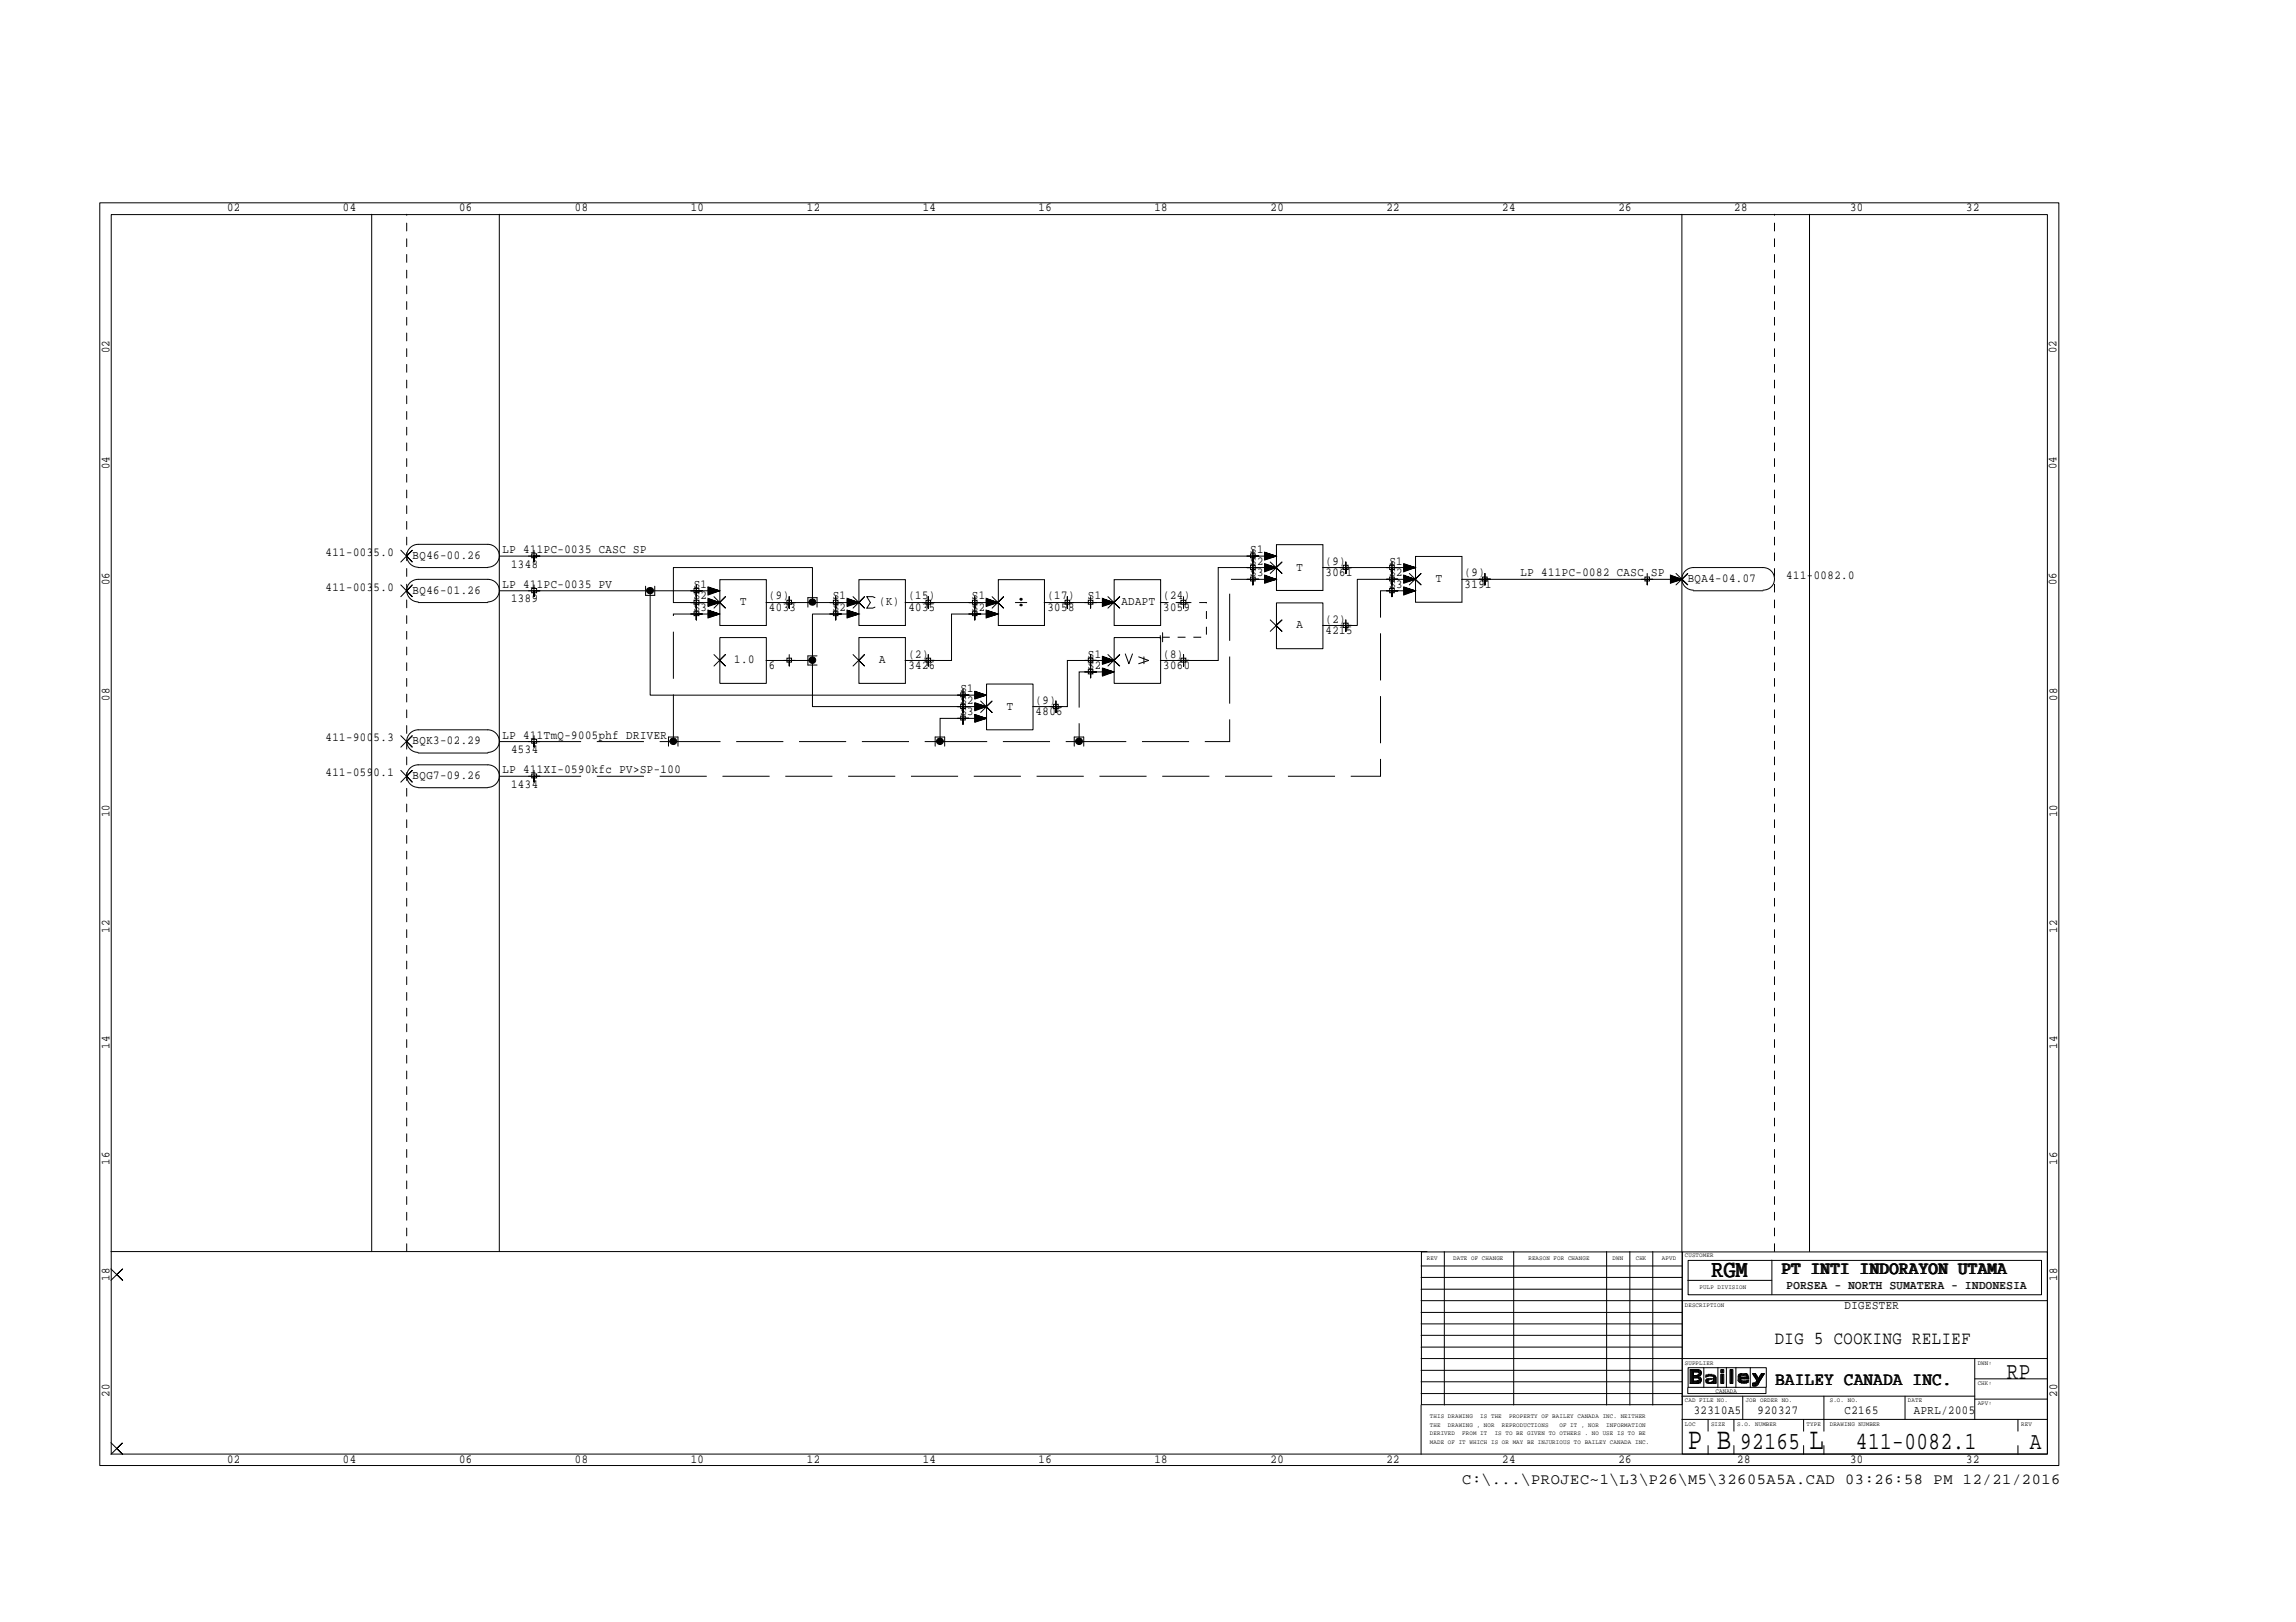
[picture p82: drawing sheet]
<svg xmlns="http://www.w3.org/2000/svg" width="297mm" height="210mm" viewBox="0 0 297 210" stroke-linecap="round" stroke-linejoin="round" font-family="sans-serif">
<defs><g id="words">
<g font-size="4">
<text x="218.4" y="187.5">P B</text>
<text x="234.1" y="187.5">L</text>
</g>
<g font-size="3.2">
<text x="221.4" y="165.3">RGM</text>
<text x="259.6" y="178.4">RP</text>
<text x="225.1" y="187.5">92165</text>
<text x="240.1" y="187.5">411-0082.1</text>
<text x="262.6" y="187.5">A</text>
</g>
<g font-size="2.4">
<text x="230.6" y="164.9">PT INTI INDORAYON UTAMA</text>
<text x="229.6" y="173.9">DIG 5 COOKING RELIEF</text>
<text x="229.7" y="179.2">BAILEY CANADA INC.</text>
</g>
<text font-size="2" x="189.2" y="192">C:\...\PROJEC~1\L3\P26\M5\32605A5A.CAD 03:26:58 PM 12/21/2016</text>
<g font-size="1.6">
<text x="29.4" y="27.3">02</text>
<text x="44.4" y="27.3">04</text>
<text x="59.4" y="27.3">06</text>
<text x="74.4" y="27.3">08</text>
<text x="89.4" y="27.3">10</text>
<text x="104.4" y="27.3">12</text>
<text x="119.4" y="27.3">14</text>
<text x="134.4" y="27.3">16</text>
<text x="149.3" y="27.3">18</text>
<text x="164.4" y="27.3">20</text>
<text x="179.4" y="27.3">22</text>
<text x="194.3" y="27.3">24</text>
<text x="209.4" y="27.3">26</text>
<text x="224.4" y="27.3">28</text>
<text x="239.3" y="27.3">30</text>
<text x="254.4" y="27.3">32</text>
<text x="14.2" y="45.7" transform="rotate(-90 14.2 45.7)">02</text>
<text x="266.1" y="45.7" transform="rotate(-90 266.1 45.7)">02</text>
<text x="14.2" y="60.7" transform="rotate(-90 14.2 60.7)">04</text>
<text x="266.1" y="60.7" transform="rotate(-90 266.1 60.7)">04</text>
<text x="42.1" y="72">411-0035.0</text>
<text x="65" y="71.6">LP 411PC-0035 CASC SP</text>
<text x="161.8" y="71.6">S1</text>
<text x="14.2" y="75.7" transform="rotate(-90 14.2 75.7)">06</text>
<text x="42.1" y="76.5">411-0035.0</text>
<text x="53.4" y="72.3">BQ46-00.26</text>
<text x="53.4" y="76.8">BQ46-01.26</text>
<text x="65" y="76.1">LP 411PC-0035 PV</text>
<text x="66.1" y="77.9">1389</text>
<text x="66.1" y="73.4">1348</text>
<text x="89.7" y="77.6">S2</text>
<text x="89.7" y="76.1">S1</text>
<text x="99.5" y="77.6">(9)</text>
<text x="107.7" y="77.6">S1</text>
<text x="117.5" y="77.6">(15)</text>
<text x="125.7" y="77.6">S1</text>
<text x="135.5" y="77.6">(17)</text>
<text x="140.8" y="77.6">S1</text>
<text x="150.5" y="77.6">(24)</text>
<text x="161.8" y="74.6">S3</text>
<text x="161.8" y="73.1">S2</text>
<text x="167.7" y="73.8">T</text>
<text x="171.5" y="73.1">(9)</text>
<text x="171.5" y="74.6">3061</text>
<text x="179.7" y="76.1">S3</text>
<text x="179.7" y="74.6">S2</text>
<text x="179.7" y="73.1">S1</text>
<text x="185.8" y="75.3">T</text>
<text x="189.5" y="74.6">(9)</text>
<text x="189.5" y="76.1">3191</text>
<text x="196.7" y="74.6">LP 411PC-0082 CASC SP</text>
<text x="218.4" y="75.3">BQA4-04.07</text>
<text x="231.1" y="74.9">411-0082.0</text>
<text x="266.1" y="75.7" transform="rotate(-90 266.1 75.7)">06</text>
<text x="89.7" y="79.1">S3</text>
<text x="95.8" y="78.3">T</text>
<text x="99.5" y="79.1">4033</text>
<text x="107.7" y="79.1">S2</text>
<text x="113.7" y="78.3">(K)</text>
<text x="117.5" y="79.1">4035</text>
<text x="125.7" y="79.1">S2</text>
<text x="135.5" y="79.1">3058</text>
<text x="145.1" y="78.3">ADAPT</text>
<text x="150.5" y="79.1">3059</text>
<text x="167.7" y="81.3">A</text>
<text x="171.5" y="80.6">(2)</text>
<text x="171.5" y="82.1">4215</text>
<text x="95" y="85.8">1.0</text>
<text x="99.5" y="86.6">6</text>
<text x="113.7" y="85.8">A</text>
<text x="117.5" y="86.6">3426</text>
<text x="117.5" y="85.1">(2)</text>
<text x="124.2" y="89.6">S1</text>
<text x="140.8" y="86.6">S2</text>
<text x="140.8" y="85.1">S1</text>
<text x="150.5" y="85.1">(8)</text>
<text x="150.5" y="86.6">3060</text>
<text x="14.2" y="90.7" transform="rotate(-90 14.2 90.7)">08</text>
<text x="42.1" y="95.9">411-9005.3</text>
<text x="65" y="95.6">LP 411TmQ-9005phf DRIVER</text>
<text x="124.2" y="92.6">S3</text>
<text x="124.2" y="91.1">S2</text>
<text x="130.3" y="91.8">T</text>
<text x="134" y="91.1">(9)</text>
<text x="134" y="92.6">4806</text>
<text x="266.1" y="90.7" transform="rotate(-90 266.1 90.7)">08</text>
<text x="42.1" y="100.5">411-0590.1</text>
<text x="53.4" y="100.8">BQG7-09.26</text>
<text x="53.4" y="96.3">BQK3-02.29</text>
<text x="65" y="100.1">LP 411XI-0590kfc PV&gt;SP-100</text>
<text x="66.1" y="101.9">1434</text>
<text x="66.1" y="97.5">4534</text>
<text x="14.2" y="105.7" transform="rotate(-90 14.2 105.7)">10</text>
<text x="266.1" y="105.7" transform="rotate(-90 266.1 105.7)">10</text>
<text x="14.2" y="120.7" transform="rotate(-90 14.2 120.7)">12</text>
<text x="266.1" y="120.7" transform="rotate(-90 266.1 120.7)">12</text>
<text x="14.2" y="135.7" transform="rotate(-90 14.2 135.7)">14</text>
<text x="266.1" y="135.7" transform="rotate(-90 266.1 135.7)">14</text>
<text x="14.2" y="150.7" transform="rotate(-90 14.2 150.7)">16</text>
<text x="266.1" y="150.7" transform="rotate(-90 266.1 150.7)">16</text>
<text x="14.2" y="165.7" transform="rotate(-90 14.2 165.7)">18</text>
<text x="231.2" y="166.8">PORSEA - NORTH SUMATERA - INDONESIA</text>
<text x="266.1" y="165.7" transform="rotate(-90 266.1 165.7)">18</text>
<text x="238.6" y="169.4">DIGESTER</text>
<text x="14.2" y="180.7" transform="rotate(-90 14.2 180.7)">20</text>
<text x="219.1" y="182.9">32310A5</text>
<text x="227.4" y="182.9">920327</text>
<text x="238.6" y="182.9">C2165</text>
<text x="247.6" y="182.9">APRL/2005</text>
<text x="266.1" y="180.7" transform="rotate(-90 266.1 180.7)">20</text>
<text x="29.4" y="189.3">02</text>
<text x="44.4" y="189.3">04</text>
<text x="59.4" y="189.3">06</text>
<text x="74.4" y="189.3">08</text>
<text x="89.4" y="189.3">10</text>
<text x="104.4" y="189.3">12</text>
<text x="119.4" y="189.3">14</text>
<text x="134.4" y="189.3">16</text>
<text x="149.3" y="189.3">18</text>
<text x="164.4" y="189.3">20</text>
<text x="179.4" y="189.3">22</text>
<text x="194.3" y="189.3">24</text>
<text x="209.4" y="189.3">26</text>
<text x="224.7" y="189.3">28</text>
<text x="239.3" y="189.3">30</text>
<text x="254.4" y="189.3">32</text>
</g>
<g font-size=".8">
<text x="184.6" y="163.1">REV</text>
<text x="188" y="163.1">DATE OF CHANGE</text>
<text x="197.7" y="163.1">REASON FOR CHANGE</text>
<text x="208.6" y="163.1">DWN</text>
<text x="211.6" y="163.1">CHK</text>
<text x="215" y="163.1">APVD</text>
<text x="218" y="162.7">CUSTOMER</text>
<text x="219.9" y="166.8">PULP DIVISION</text>
<text x="218" y="169.1">DESCRIPTION</text>
<text x="218" y="176.6">SUPPLIER</text>
<text x="255.9" y="179.2">CHK:</text>
<text x="255.9" y="176.6">DWN:</text>
<text x="185" y="185.8">DERIVED</text>
<text x="185" y="184.6">THE</text>
<text x="185" y="183.5">THIS DRAWING</text>
<text x="187.3" y="184.6">DRAWING , NOR</text>
<text x="189.2" y="185.8">FROM IT</text>
<text x="191.5" y="183.5">IS THE</text>
<text x="193.4" y="185.8">IS TO BE GIVEN TO OTHERS . NO USE IS TO BE</text>
<text x="194.3" y="184.6">REPRODUCTIONS</text>
<text x="195.2" y="183.5">PROPERTY OF BAILEY CANADA INC. NEITHER</text>
<text x="201.8" y="184.6">OF IT , NOR</text>
<text x="207.8" y="184.6">INFORMATION</text>
<text x="218" y="181.5">CAD FILE NO.</text>
<text x="218" y="184.5">LOC</text>
<text x="221.4" y="184.5">SIZE</text>
<text x="222" y="180.2">CANADA</text>
<text x="224.7" y="184.5">S.O. NUMBER</text>
<text x="225.8" y="181.5">JOB ORDER NO.</text>
<text x="233.7" y="184.5">TYPE</text>
<text x="236.7" y="181.5">S.O. NO.</text>
<text x="236.7" y="184.5">DRAWING NUMBER</text>
<text x="246.8" y="181.5">DATE</text>
<text x="255.9" y="181.9">APV:</text>
<text x="261.5" y="184.5">REV</text>
<text x="185" y="186.9">MADE OF IT WHICH IS OR MAY BE INJURIOUS TO BAILEY CANADA INC.</text>
</g>
</g></defs>
<path d="M69.1 96h18M87.1 96h34.5M87.1 96v-16.5h3M121.6 96h18M121.6 96v-3h3M139.6 96h19.5v-21h3M141.1 87h-1.5v9M69.1 100.5h109.5v-24h1.5" fill="none" stroke="#000" stroke-width=".13" stroke-dasharray="6.1 2" stroke-linecap="butt"/>
<g fill="none" stroke="#000" stroke-width=".13">
<path d="M12.9 26.2h253.5v163.5h-253.5zM14.4 27.8h250.5v160.4h-250.5zM48.1 27.7v134.3M64.6 27.7v134.3M217.6 27.7v134.3M234.1 27.7v134.3M51.9 71.2l1.4 1.5-.7-.7 .7-.8-1.4 1.5M51.9 75.7l1.4 1.5-.7-.7 .7-.8-1.4 1.5M54.1 73.4a1.48 1.48 0 0 1-1.5-1.5 1.48 1.48 0 0 1 1.5-1.5h9a1.48 1.48 0 0 1 1.5 1.5 1.48 1.48 0 0 1-1.5 1.5M54.1 77.9a1.46 1.46 0 0 1-1.5-1.5 1.46 1.46 0 0 1 1.5-1.4h9a1.46 1.46 0 0 1 1.5 1.4 1.46 1.46 0 0 1-1.5 1.5M54.1 73.4h9M54.1 78h9"/>
<path d="M68.8 71.7h.6v.5h-.6zM68.8 76.2h.6v.5h-.6zM69.1 71.2v1.5v-.7h.7h-1.4M69.1 75.7v1.5v-.7h.7h-1.4M83.5 75.9v1.1h1.2v-1.1M84.1 76.5v13.5h43.5l-1.5-.1M89.8 76.2h.6v.5h-.6zM89.8 77.7h.6v.5h-.6zM89.8 79.2h.6v.5h-.6zM90.1 77.2v1.5v-.7h.7h-1.4M90.1 75.7v1.5v-.7h.7h-1.4M90.1 78.7v1.5v-.7h.7h-1.4"/>
<path d="M91.6 77.9l1.5 .1h-6v-4.6h18v4.6M91.6 76.8l1.5-.3-1.5 .4M91.6 76.7l1.5-.2-1.5 .3M91.6 76.5h1.5l-1.5 .1M91.6 76.4l1.5 .1h-28.5M91.6 76.2l1.5 .3-1.5-.2M91.6 76.1l1.5 .4-1.5-.3M91.6 76l1.5 .5-1.5 .5v-1.1l1.5 .6M91.6 79.8l1.5-.3-1.5 .4M91.6 79.7l1.5-.2-1.5 .3M91.6 79.5h1.5l-1.5 .1M91.6 79.4l1.5 .1h-3"/>
<path d="M91.6 79.2l1.5 .3-1.5-.2M91.6 79.1l1.5 .4-1.5-.3M91.6 79l1.5 .5-1.5 .5v-1l1.5 .5M91.6 78.3l1.5-.3-1.5 .4M91.6 78.2l1.5-.2-1.5 .3M91.6 78h1.5l-1.5 .1M91.6 77.7l1.5 .3-1.5-.2M91.6 77.6l1.5 .4-1.5-.3M91.6 77.5l1.5 .5-1.5 .5v-1.1l1.5 .6M92.4 77.2l1.4 1.5-.7-.7 .7-.8-1.4 1.5M93.1 75h6v5.9h-6zM101.8 77.7h.6v.5h-.6z"/>
<path d="M102.1 77.2v1.5v-.7h.8h-1.6M104.5 78.6v-1.3h1.2v1.3M107.8 77.7h.6v.5h-.6zM107.8 79.2h.6v.5h-.6zM108.1 77.2v1.5v-.7h.7h-1.4M108.1 78.7v1.5v-.7h.7h-1.4M109.6 79.4l1.5 .1h-6v6M109.6 79.8l1.5-.3-1.5 .4M109.6 79.7l1.5-.2-1.5 .3M109.6 79.5h1.5l-1.5 .1M109.6 79.2l1.5 .3-1.5-.2M109.6 79.1l1.5 .4-1.5-.3"/>
<path d="M109.6 79l1.5 .5-1.5 .5v-1l1.5 .5M109.6 78.3l1.5-.3-1.5 .4M109.6 78.2l1.5-.2-1.5 .3M109.6 78h1.5l-1.5 .1M109.6 77.9l1.5 .1h-12M109.6 77.7l1.5 .3-1.5-.2M109.6 77.6l1.5 .4-1.5-.3M109.6 77.5l1.5 .5-1.5 .5v-1.1l1.5 .6M110.4 77.2l1.4 1.5-.7-.7 .7-.8-1.4 1.5M111.1 75h6v5.9h-6zM113.2 77.3l-.3-.1h-.8l.5 .8-.5 .7h.8l.3-.1M119.8 77.7h.6v.5h-.6z"/>
<path d="M120.1 77.2v1.5v-.7h.8h-1.6M125.8 77.7h.6v.5h-.6zM125.8 79.2h.6v.5h-.6zM126.1 77.2v1.5v-.7h.8h-1.6M126.1 78.7v1.5v-.7h.8h-1.6M127.6 79.4l1.5 .1h-6v6h-6M127.6 79.8l1.5-.3-1.5 .4M127.6 79.7l1.5-.2-1.5 .3M127.6 79.5h1.5l-1.5 .1M127.6 79.2l1.5 .3-1.5-.2M127.6 79.1l1.5 .4-1.5-.3M127.6 79l1.5 .5-1.5 .5v-1l1.5 .5"/>
<path d="M127.6 78.3l1.5-.3-1.5 .4M127.6 78.2l1.5-.2-1.5 .3M127.6 78h1.5l-1.5 .1M127.6 77.9l1.5 .1h-12M127.6 77.7l1.5 .3-1.5-.2M127.6 77.6l1.5 .4-1.5-.3M127.6 77.5l1.5 .5-1.5 .5v-1.1l1.5 .6M128.4 77.2l1.4 1.5-.7-.7 .7-.8-1.4 1.5M129.2 75h5.9v5.9h-5.9zM131.4 78h1.4M132 78.2h.2v.1l-.2 .1zM132 77.5h.2v.1h-.2z"/>
<path d="M132 78.3h.2zM132 77.5l.2 .1zM137.8 77.7h.6v.5h-.6zM138.1 77.2v1.5v-.7h.7h-1.4M140.8 77.7h.6v.5h-.6zM141.1 77.2v1.5v-.7h.8h-1.6M142.6 78.3l1.5-.3-1.5 .4M142.6 78.2l1.5-.2-1.5 .3M142.6 78h1.5l-1.5 .1M142.6 77.9l1.5 .1h-9M142.6 77.7l1.5 .3-1.5-.2M142.6 77.6l1.5 .4-1.5-.3"/>
<path d="M142.6 77.5l1.5 .5-1.5 .5v-1.1l1.5 .6M143.3 77.2l1.6 1.5-.8-.7 .8-.8-1.6 1.5M144.1 75h6.1v5.9h-6.1zM152.8 77.7h.6v.5h-.6zM153.1 77.2v1.5v-.7h.7h-1.4M161.8 71.7h.6v.5h-.6zM161.8 73.2h.6v.5h-.6zM161.8 74.7h.6v.5h-.6zM162.1 72.7v1.5v-.8h.8h-1.6M162.1 71.2v1.5v-.7h.8h-1.6M162.1 74.2v1.5v-.7h.8h-1.6M163.6 73.4h1.5h-7.5v12.1h-7.5"/>
<path d="M163.6 72.3l1.5-.3-1.5 .4M163.6 72.2l1.5-.2-1.5 .3M163.6 72.1l1.5-.1-1.5 .1M163.6 71.9l1.5 .1h-100.5M163.6 71.8l1.5 .2-1.5-.2M163.6 71.6l1.5 .4-1.5-.3M163.6 71.5l1.5 .5-1.5 .5v-1l1.5 .5M163.6 75.4l1.5-.4-1.5 .4M163.6 75.2l1.5-.2-1.5 .3M163.6 75.1l1.5-.1-1.5 .1M163.6 74.9l1.5 .1h-3M163.6 74.7l1.5 .3-1.5-.2"/>
<path d="M163.6 74.6l1.5 .4-1.5-.3M163.6 74.5l1.5 .5-1.5 .5v-1.1l1.5 .6M163.6 73.8l1.5-.4-1.5 .5M163.6 73.7l1.5-.3-1.5 .3M163.6 73.5l1.5-.1-1.5 .2M163.6 73.2l1.5 .2-1.5-.1M163.6 73.1l1.5 .3-1.5-.2M163.6 73l1.5 .4-1.5 .6v-1.1l1.5 .5M164.3 72.7l1.6 1.5-.8-.8 .8-.7-1.6 1.5M165.1 78h6.1v5.9h-6.1zM165.1 70.5h6.1v5.9h-6.1zM173.8 73.2h.6v.5h-.6z"/>
<path d="M174.1 72.7v1.5v-.8h.7h-1.4M179.8 73.2h.6v.5h-.6zM179.8 74.7h.6v.5h-.6zM179.8 76.2h.6v.5h-.6zM180.1 74.2v1.5v-.7h.7h-1.4M180.1 72.7v1.5v-.8h.7h-1.4M180.1 75.7v1.5v-.7h.7h-1.4M181.6 74.9l1.5 .1h-7.5v5.9h-4.5M181.6 73.8l1.5-.4-1.5 .5M181.6 73.7l1.5-.3-1.5 .3M181.6 73.5l1.5-.1-1.5 .2M181.6 73.4h1.5h-12"/>
<path d="M181.6 73.2l1.5 .2-1.5-.1M181.6 73.1l1.5 .3-1.5-.2M181.6 73l1.5 .4-1.5 .6v-1.1l1.5 .5M181.6 76.8l1.5-.3-1.5 .4M181.6 76.7l1.5-.2-1.5 .3M181.6 76.5h1.5l-1.5 .1M181.6 76.4l1.5 .1h-3M181.6 76.2l1.5 .3-1.5-.2M181.6 76.1l1.5 .4-1.5-.3M181.6 76l1.5 .5-1.5 .5v-1.1l1.5 .6M181.6 75.4l1.5-.4-1.5 .4M181.6 75.2l1.5-.2-1.5 .3"/>
<path d="M181.6 75.1l1.5-.1-1.5 .1M181.6 74.7l1.5 .3-1.5-.2M181.6 74.6l1.5 .4-1.5-.3M181.6 74.5l1.5 .5-1.5 .5v-1.1l1.5 .6M182.3 74.2l1.6 1.5-.8-.7 .8-.8-1.6 1.5M183.1 72h6v5.9h-6zM191.8 74.7h.6v.5h-.6zM192.1 74.2v1.5v-.7h.7h-1.5M212.8 74.7h.6v.5h-.6zM213.1 74.2v1.5v-.7h.7h-1.5M216.1 75.4l1.5-.4-1.5 .4M216.1 75.2l1.5-.2-1.5 .3"/>
<path d="M216.1 75.1l1.5-.1-1.5 .1M216.1 74.9l1.5 .1h-1.5M216.1 74.7l1.5 .3-1.5-.2M216.1 74.6l1.5 .4-1.5-.3M216.1 74.5l1.5 .5-1.5 .5v-1.1l1.5 .6h-28.5M216.8 74.2l1.6 1.5-.8-.7 .8-.8-1.6 1.5M219.1 76.4a1.46 1.46 0 0 1-1.5-1.5 1.46 1.46 0 0 1 1.5-1.5h9a1.46 1.46 0 0 1 1.5 1.5 1.46 1.46 0 0 1-1.5 1.5M219.1 76.5h9M51.9 99.7l1.4 1.5-.7-.7 .7-.8-1.4 1.5M51.9 95.2l1.4 1.5-.7-.7 .7-.8-1.4 1.5M54.1 97.4a1.46 1.46 0 0 1-1.5-1.5 1.46 1.46 0 0 1 1.5-1.5h9a1.46 1.46 0 0 1 1.5 1.5 1.46 1.46 0 0 1-1.5 1.5M54.1 97.5h9"/>
<path d="M64.6 96h4.5M68.8 95.7h.6v.5h-.6zM69.1 99.7v1.5v-.7h.7h-1.4M69.1 95.2v1.5v-.7h.7h-1.4M86.5 96.6v-1.2h1.2v1.2M92.4 84.7l1.4 1.5-.7-.7 .7-.8-1.4 1.5M93.1 82.5h6v5.9h-6zM99.1 85.5h6M101.8 85.2h.6v.5h-.6zM102.1 84.7v1.5v-.7h.8h-1.6M105.1 85.5v5.9h22.5h-1.5M105.7 84.9h-1.2v1.2h1.2"/>
<path d="M110.4 84.7l1.4 1.5-.7-.7 .7-.8-1.4 1.5M111.1 82.5h6v5.9h-6zM119.8 85.2h.6v.5h-.6zM120.1 84.7v1.5v-.7h.8h-1.6M121 96.6v-1.2h1.2v1.2M124.3 89.7h.6v.5h-.6zM124.3 91.1h.6v.6h-.6zM124.3 92.7h.6v.5h-.6zM124.6 90.7v1.5v-.8h.7h-1.4M124.6 89.2v1.5v-.7h.7h-1.4M124.6 92.2v1.5v-.7h.7h-1.4M126.1 90.3l1.5-.3-1.5 .4"/>
<path d="M126.1 90.2l1.5-.2-1.5 .3M126.1 90h1.5l-1.5 .1M126.1 89.7l1.5 .3-1.5-.2M126.1 89.6l1.5 .4-1.5-.3M126.1 89.5l1.5 .5-1.5 .5v-1l1.5 .5M126.1 93.3l1.5-.3-1.5 .4M126.1 93.2l1.5-.2-1.5 .3M126.1 93h1.5l-1.5 .1M126.1 92.9l1.5 .1h-3M126.1 92.8l1.5 .2-1.5-.2M126.1 92.6l1.5 .4-1.5-.3M126.1 92.5l1.5 .5-1.5 .5v-1l1.5 .5"/>
<path d="M126.1 91.8l1.5-.4-1.5 .5M126.1 91.7l1.5-.3-1.5 .4M126.1 91.5l1.5-.1-1.5 .2M126.1 91.2l1.5 .2-1.5-.1M126.1 91.1l1.5 .3-1.5-.3M126.1 91l1.5 .4-1.5 .6v-1.1l1.5 .5M126.9 90.7l1.5 1.5-.8-.8 .8-.7-1.5 1.5M127.6 88.5h6v5.9h-6zM136.3 91.1h.6v.6h-.6zM136.6 90.7v1.5v-.8h.8h-1.6M139 96.6v-1.2h1.2v1.2M140.8 85.2h.6v.5h-.6z"/>
<path d="M140.8 86.7h.6v.5h-.6zM141.1 84.7v1.5v-.7h.8h-1.6M141.1 86.2v1.5v-.7h.8h-1.6M142.6 85.4l1.5 .1h-6v5.9h-4.5M142.6 87.3l1.5-.3-1.5 .4M142.6 87.2l1.5-.2-1.5 .2M142.6 87h1.5l-1.5 .1M142.6 86.9l1.5 .1h-3M142.6 86.7l1.5 .3-1.5-.2M142.6 86.6l1.5 .4-1.5-.3M142.6 86.5l1.5 .5-1.5 .5v-1.1l1.5 .6M142.6 85.9l1.5-.4-1.5 .4"/>
<path d="M142.6 85.7l1.5-.2-1.5 .3M142.6 85.6l1.5-.1-1.5 .1M142.6 85.2l1.5 .3-1.5-.2M142.6 85.1l1.5 .4-1.5-.3M142.6 85l1.5 .5-1.5 .5v-1.1l1.5 .6M143.3 84.7l1.6 1.5-.8-.7 .8-.8-1.6 1.5M144.1 82.5h6.1v5.9h-6.1zM145.6 84.6l.4 1.3 .5-1.3M147.3 85l1.3 .5-1.3 .4M148 85v.9M150.1 82.3v.4M150.4 81.9v1.2"/>
<path d="M152.8 85.2h.6v.5h-.6zM153.1 84.7v1.5v-.7h.7h-1.4M164.3 80.2l1.6 1.5-.8-.8 .8-.7-1.6 1.5M173.8 80.6h.6v.6h-.6zM174.1 80.2v1.5v-.8h.7h-1.4M54.1 101.9a1.46 1.46 0 0 1-1.5-1.5 1.46 1.46 0 0 1 1.5-1.4h9a1.46 1.46 0 0 1 1.5 1.4 1.46 1.46 0 0 1-1.5 1.5M54.1 101.9h9M64.6 100.5h4.5M68.8 100.2h.6v.5h-.6zM14.3 164.2l1.6 1.5-.8-.8 .8-.7-1.6 1.5M14.3 162h170.3M183.9 178.8h33.7"/>
<path d="M183.9 177.3h33.7M183.9 175.8h80.9M183.9 174.3h33.7M183.9 172.8h33.7M183.9 171.3h33.7M183.9 169.8h33.7M183.9 168.3h80.9M183.9 166.8h33.7M183.9 165.3h33.7M183.9 163.8h33.7M183.9 162h33.7v19.8h-33.7zM186.9 162v19.8"/>
<path d="M195.8 162v19.8M207.9 162v19.8M210.9 162v19.8M213.8 162v19.8M217.6 162h47.3v26.2h-47.3zM218.4 179.6v.7h10.1v-.7M218.4 165.7h10.8M218.4 163.1h45.7v4.5h-45.7zM218.4 177h10.1v2.5h-10.1zM218.7 177.2v1.8M218.8 177.2v1.8M218.9 177.2v1.8"/>
<path d="M219 177.2v1.8M219.1 177.2v1.8M219.2 177.2v.3M219.2 178v.3M219.2 178.7v.3M219.3 177.2v.3M219.3 178v.3M219.3 178.7v.3M219.4 177.2v.3M219.4 178v.3M219.4 178.7v.3M219.5 177.2v.3"/>
<path d="M219.5 178v.3M219.5 178.7v.3M219.6 177.5h-.5v.5h.5v.3M219.6 178.3h-.5v.4h.5v.3M219.6 178.3l.2 .2v.1h-.2M219.6 177.5l.2 .2v.2h-.2M219.6 177.2v.3M219.7 178.1a.43 .43 0 0 1 .4 .5 .43 .43 0 0 1-.5 .4M219.7 177.2a.41 .41 0 0 1 .4 .5 .41 .41 0 0 1-.5 .4M219.7 177.2h-1.1v1.8h1.1v-.3M219.7 177.2v.3M219.7 178v.3"/>
<path d="M219.7 177.2v.4M219.7 177.9v.5M219.7 178.7v.3M219.8 177.3v.8M219.8 178.2v.8M219.9 177.3v.8M219.9 178.2v.8M220 177.4v.7M220 178.3v.7M220 177.5v.4M220 178.4v.4M220.4 177v2.6"/>
<path d="M220.7 178.9l.5 .1M220.7 178.5v.4M220.8 178.9l-.1-.2 .2-.3v.6M220.8 177.9v.2M220.8 178.4v.6M220.9 177.9v.2M221 177.8v.3M221 178.4v.2M221 178.9v.1M221.1 178.6l-.2 .1 .2 .1M221.1 177.8v.3M221.1 178.4v.2"/>
<path d="M221.1 178.9v.1M221.2 177.8v.2M221.2 178.4v.1M221.2 178.9v.1M221.3 177.8v.3M221.3 178.4v.1M221.3 178.9v.1M221.4 179v-.1v.1M221.4 177.8v.3M221.4 178.4v.1M221.5 177.8v.3M221.5 178.4v.1"/>
<path d="M221.5 178.8v.2M221.6 177.9v.2M221.6 178.4h.1M221.6 178.8v.2M221.7 179v-.3l-.7 .2v.1M221.7 179h-.5M221.7 177.9v.2M221.7 178.4v.1M221.7 178.5l-.1 .3M221.7 177.9v.2h-.4l-.6 .1v-.3v.2M221.7 178l.2 .1 .1 .1M221.7 178.3v.7"/>
<path d="M221.8 178.1l-.1 .2M221.8 177.9v1.1M221.9 178v1M222 178.1v.9M222 178.2v.8h-.3M222.2 177v2.6M222.6 177.2h.4v.4h-.4zM222.6 177.8h.4v1.2h-.4zM222.7 177.2v.4M222.7 177.8v1.2M222.8 177.2v.4M222.8 177.8v1.2"/>
<path d="M222.9 177.2v.4M222.9 177.8v1.2M223.3 177v2.6M223.8 177.2h.4v1.8h-.4zM223.9 177.2v1.8M224 177.2v1.8M224.1 177.2v1.8M224.6 177v2.6M225 177.9v.8M225 177.8h.4v.1M225 177.8l-.1 .3v.5M225 177.8v1"/>
<path d="M225.1 177.8v1.1l-.3-.3M225.1 178.4a.6 .6 0 0 0 .7 .3v.3M225.1 178.9l.5 .1 .5-.1M225.1 178v.2M225.2 178.2h.7v.2M225.2 177.8v1.1M225.3 177.8v.2M225.3 178.2v.2M225.3 178.6v.4M225.3 178.1h.5M225.3 177.8v.1M225.3 178.7v.3"/>
<path d="M225.4 178.2v.2M225.4 178.7v.3M225.5 177.8v.1M225.5 178.2v.2M225.5 178.7v.3M225.6 177.8v.1M225.6 178.2v.2M225.6 178.8v.2M225.7 177.8v.1M225.7 178.2v.2M225.7 178.7v.3M225.8 177.9v-.1h.3v.6"/>
<path d="M225.8 178.2v.2M225.8 177.8v.2M225.8 178.7v.3M225.9 177.8v.3M225.9 178.7v.3M226 177.8v.6M226 178.7v.3M226 177.9l.1 .2v.1M226.1 178.7v.2M226.1 177.9v.5M226.2 178.6l-.6 .1M226.2 178.1v.3h-1"/>
<path d="M226.2 178.6l-.1 .3M226.4 177v2.6M226.7 179h.3v.4M226.7 179v.4h.3M226.7 179h.5M226.8 177.8v.1M226.8 179v.4M226.9 177.8v.2M226.9 179v.4M226.9 177.8v.3M227 178.9l.3-.2v.6M227 177.8v.4"/>
<path d="M227.1 177.8v.6M227.1 179v.4M227.1 177.8h-.4l.8 1.2M227.1 177.8l.4 .6M227.2 177.9v.5M227.2 178.9v.5M227.3 178v.6M227.3 178.1v1.1M227.5 178.4v.6M227.5 179l-.2 .3-.3 .1M227.6 178.3v.6M227.6 178.1v.6"/>
<path d="M227.7 178v.6M227.8 177.9v.6M227.9 177.8v.6M227.9 177.8h.4l-.9 1.3v-.9M227.9 177.8l-.4 .6M227.9 177.8v.4M228 177.8v.3M228.1 177.8v.2M228.2 177.8v.1M229.2 163.1v4.5M255.5 178.4h9.3M255.5 175.8v7.9"/>
<path d="M14.3 186.7l1.6 1.5-.8-.7 .8-.8-1.6 1.5M183.9 181.8v6.4M183.9 180.3h33.7M217.6 180.7h37.9M217.6 183.7h47.2M221 183.7v1.5M221 187.1v1.1M224.3 183.7v1.5M224.3 187.1v1.1M225.5 180.7v3M233.3 183.7v1.5M233.3 187.1v1.1"/>
<path d="M236 180.7v4.5M236 187.1v1.1M246.5 180.7v3M255.5 181.1h9.3M261.1 183.7v1.5M261.1 187.1v1.1"/>
<circle cx="84.1" cy="76.4" r=".42"/>
<circle cx="105.1" cy="77.9" r=".42"/>
<circle cx="87.1" cy="95.9" r=".43"/>
<circle cx="105.1" cy="85.4" r=".43"/>
<circle cx="121.6" cy="95.9" r=".43"/>
<circle cx="139.6" cy="95.9" r=".43"/>
</g>
<path d="M153.1 78h3v4.5h-6" fill="none" stroke="#000" stroke-width=".13" stroke-dasharray="1 1 1 1 1 1 1 1" stroke-linecap="butt"/>
<g fill="#000">
<circle cx="84.1" cy="76.4" r=".42"/>
<circle cx="105.1" cy="77.9" r=".42"/>
<circle cx="87.1" cy="95.9" r=".43"/>
<circle cx="105.1" cy="85.4" r=".43"/>
<circle cx="121.6" cy="95.9" r=".43"/>
<circle cx="139.6" cy="95.9" r=".43"/>
</g>
<path d="M150.1 78h3M52.6 162v-134.3M229.6 162v-134.3" fill="none" stroke="#000" stroke-width=".13" stroke-dasharray="1 1 1 1 1 1 1 1"/>
<use href="#words"/>
</svg>
